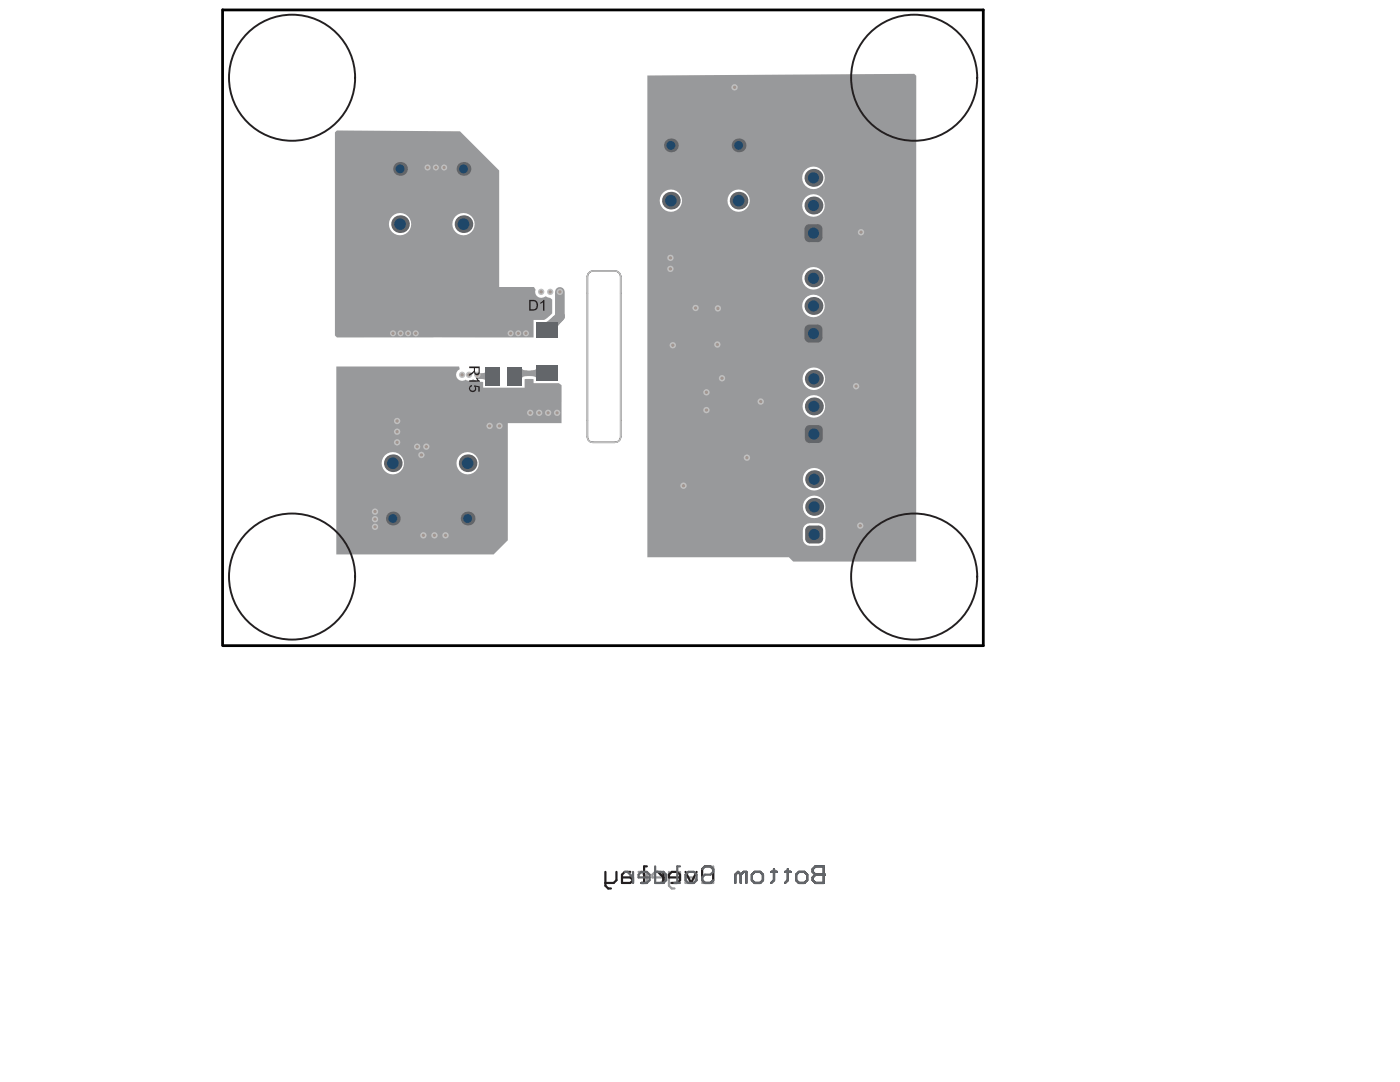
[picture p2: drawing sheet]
<svg xmlns="http://www.w3.org/2000/svg" width="279mm" height="216mm" viewBox="0 0 279 216" stroke-linecap="round" stroke-linejoin="round" font-family="sans-serif">
<path d="M117.4 54.5l.6-.4h.3h4.5a1.1 1.1 0 0 1 1.1 1.1v32a1.1 1.1 0 0 1-1.1 1.1h-4.5a1.1 1.1 0 0 1-1.1-1.1v-32z" fill="none" stroke="#000" stroke-width=".28"/>
<path d="M44.4 1.9v126.9M44.5 2h151.7v126.8h-151.7" fill="none" stroke="#000" stroke-width=".55"/>
<g fill="#98999b">
<path d="M104.1 73.4a.85 .85 0 0 0 1.1 .5v1.1h-.2a.76 .76 0 0 0-.9 .6z"/>
<path d="M95.9 74.5h.2a.76 .76 0 0 0 .9-.5v2.2a.85 .85 0 0 0-1.1-.6z"/>
<path d="M106.4 73.9l2-.1v1.4l-2-.2z"/>
<path d="M105.9 73.9h.2a.76 .76 0 0 0 .9-.5v2.2a.85 .85 0 0 0-1.1-.6z"/>
<path d="M137.7 75l.4-.4 7.1 .1v8.3h-7.3l-.3-.6 .1-.1z"/>
<path d="M137.2 76h1.4l1.9-1.9h5.1l.3 .4-4.6 8.6h-3.7l-.4-.3z"/>
<path d="M108 64.4l.1 .1a3.1 3.1 0 0 0 2.4-1.5l1.9 .8-1.3 1.6-.1 .5 .1 .4z"/>
<path d="M129.5 67.6l.4-.4h4.7l.9-.9h9.1l.3 4.3-.4 .4h-6.5l-.6 .5h-2.2l-1.6-1.7h-4.1z"/>
<path d="M67.1 73.1v37.5h31.4l2.8-2.8v-23.4h10.8v-7.5l-.6-.4h-5v-.8l-1.5-.1-.3 .1v1.6h-8.3v-1.1a2.72 2.72 0 0 1-2-.5 1.15 1.15 0 0 1-1.5 .1 1.21 1.21 0 0 1-1.7-.5 1.21 1.21 0 0 1 .5-1.7l-.1-.5zM76.2 92.4a2.23 2.23 0 0 1 4.4 0 2.23 2.23 0 0 1-4.4 0zM91.1 92.4a2.25 2.25 0 0 1 4.5 0 2.25 2.25 0 0 1-4.5 0z"/>
<path d="M129.2 15.1v96.1h28.2l.9 .9h24.5l.1-97-.4-.4zM160.1 35.5a2.25 2.25 0 0 1 4.5 0 2.25 2.25 0 0 1-4.5 0zM131.7 40a2.23 2.23 0 0 1 4.4 0 2.23 2.23 0 0 1-4.4 0zM145.2 40a2.23 2.23 0 0 1 4.4 0 2.23 2.23 0 0 1-4.4 0zM160.1 41a2.25 2.25 0 0 1 4.5 0 2.25 2.25 0 0 1-4.5 0zM160.1 55.5a2.25 2.25 0 0 1 4.5 0 2.25 2.25 0 0 1-4.5 0zM160.1 61.1a2.25 2.25 0 0 1 4.5 0 2.25 2.25 0 0 1-4.5 0zM160.2 75.6a2.25 2.25 0 0 1 4.5 0 2.25 2.25 0 0 1-4.5 0zM160.2 81.1a2.25 2.25 0 0 1 4.5 0 2.25 2.25 0 0 1-4.5 0zM160.2 95.6a2.25 2.25 0 0 1 4.5 0 2.25 2.25 0 0 1-4.5 0zM160.2 101.1a2.25 2.25 0 0 1 4.5 0 2.25 2.25 0 0 1-4.5 0zM160.6 104.8a3.6 3.6 0 0 1 3.7 0 3.6 3.6 0 0 1 0 3.7 3.6 3.6 0 0 1-3.7 0 3.6 3.6 0 0 1 0-3.7z"/>
<path d="M66.8 26.4v40.5l.4 .4h39.3v-3.5h2.1l1.6-1.3v-2.7l-.4-.4-.9-.3a1.27 1.27 0 0 1-1.6 .1 1.27 1.27 0 0 1-.4-1.5l-.3-.4h-7v-23.3l-7.8-7.8-24.6-.2zM77.6 44.7a2.25 2.25 0 0 1 4.5 0 2.25 2.25 0 0 1-4.5 0zM90.3 44.7a2.23 2.23 0 0 1 4.4 0 2.23 2.23 0 0 1-4.4 0z"/>
</g>
<path d="M117.4 54.6l.7-.5h4.9a1.07 1.07 0 0 1 .9 1.1v32a1.05 1.05 0 0 1-1.1 1.1h-4.7a1.07 1.07 0 0 1-.9-1.1v-32.2z" fill="none" stroke="#c0c0c0" stroke-width=".2"/>
<path d="M111.7 58.2l.1 4.9-2.7 2.7M109.1 74.5l-.3 .3" fill="none" stroke="#98999b" stroke-width="1.9"/>
<path d="M95.3 74.8l.2 .3h2.9M109.1 74.5h-5.8l-.5 .6" fill="none" stroke="#98999b" stroke-width="1.1"/>
<path d="M164.4 172.9v3.3h-1.7l-.5-.6v-.5l.5-.6h1.7" fill="none" stroke="#98999b" stroke-width=".44"/>
<circle cx="164.4" cy="174.5" r=".22" fill="#98999b"/>
<g fill="none" stroke="#98999b" stroke-width=".44">
<path d="M127.4 174h.6l1.1 1.1M129.1 174v2.2M132.4 175.1h-2.2v-.6l.6-.5h1.1l.5 .5v1.1l-.5 .6h-1.1M133.5 174v2.7l.6 .6h.5M135.7 174v1.6l-.5 .6h-1.7M138.5 174h-1.1l-.6 .5v1.7h1.7l.5-.6-.5-.5h-1.7M142.3 172.9v3.3h-2.2M147.9 174.5l.5-.5h.6v2.2M147.9 174.5v1.7M147.9 174.5l-.6-.5-.6 .5v1.7M150.1 174.5l.5-.5h1.1l.6 .5v1.1l-.6 .6h-1.1l-.5-.6zM153.9 174h1.1"/>
<path d="M154.5 173.4v2.2l-.6 .6M156.7 174h1.1M157.2 173.4v2.2l-.5 .6M158.9 174.5l.5-.5h1.1l.6 .5v1.1l-.6 .6h-1.1l-.5-.6zM164.4 172.9h-1.7l-.5 .5v.6l.5 .5h1.7"/>
</g>
<circle cx="141" cy="78.3" r=".63" fill="#c0c0c0"/>
<circle cx="141" cy="78.3" r=".33" fill="#a6968d"/>
<circle cx="136.4" cy="96.9" r=".63" fill="#c0c0c0"/>
<circle cx="136.4" cy="96.9" r=".33" fill="#a6968d"/>
<circle cx="144.1" cy="75.5" r=".63" fill="#c0c0c0"/>
<circle cx="144.1" cy="75.5" r=".33" fill="#a6968d"/>
<circle cx="151.8" cy="80.1" r=".63" fill="#c0c0c0"/>
<circle cx="151.8" cy="80.1" r=".33" fill="#a6968d"/>
<circle cx="146.6" cy="17.4" r=".63" fill="#c0c0c0"/>
<circle cx="146.6" cy="17.4" r=".33" fill="#a6968d"/>
<circle cx="143.3" cy="61.5" r=".63" fill="#c0c0c0"/>
<circle cx="143.3" cy="61.5" r=".33" fill="#a6968d"/>
<circle cx="138.8" cy="61.5" r=".63" fill="#c0c0c0"/>
<circle cx="138.8" cy="61.5" r=".33" fill="#a6968d"/>
<circle cx="141" cy="81.8" r=".63" fill="#c0c0c0"/>
<circle cx="141" cy="81.8" r=".33" fill="#a6968d"/>
<circle cx="133.8" cy="53.6" r=".63" fill="#c0c0c0"/>
<circle cx="133.8" cy="53.6" r=".33" fill="#a6968d"/>
<circle cx="133.8" cy="51.4" r=".63" fill="#c0c0c0"/>
<circle cx="133.8" cy="51.4" r=".33" fill="#a6968d"/>
<circle cx="134.3" cy="68.9" r=".63" fill="#c0c0c0"/>
<circle cx="134.3" cy="68.9" r=".33" fill="#a6968d"/>
<circle cx="171.8" cy="46.3" r=".63" fill="#c0c0c0"/>
<circle cx="171.8" cy="46.3" r=".33" fill="#a6968d"/>
<circle cx="143.2" cy="68.7" r=".63" fill="#c0c0c0"/>
<circle cx="143.2" cy="68.7" r=".33" fill="#a6968d"/>
<circle cx="149.1" cy="91.3" r=".63" fill="#c0c0c0"/>
<circle cx="149.1" cy="91.3" r=".33" fill="#a6968d"/>
<circle cx="171.7" cy="104.9" r=".63" fill="#c0c0c0"/>
<circle cx="171.7" cy="104.9" r=".33" fill="#a6968d"/>
<circle cx="170.9" cy="77.1" r=".63" fill="#c0c0c0"/>
<circle cx="170.9" cy="77.1" r=".33" fill="#a6968d"/>
<circle cx="95.3" cy="74.8" r=".63" fill="#c0c0c0"/>
<circle cx="95.3" cy="74.8" r=".33" fill="#a6968d"/>
<circle cx="93.6" cy="74.8" r=".63" fill="#c0c0c0"/>
<circle cx="93.6" cy="74.8" r=".33" fill="#a6968d"/>
<circle cx="92.2" cy="74.8" r=".63" fill="#c0c0c0"/>
<circle cx="92.2" cy="74.8" r=".33" fill="#a6968d"/>
<circle cx="74.8" cy="105.1" r=".63" fill="#c0c0c0"/>
<circle cx="74.8" cy="105.1" r=".33" fill="#a6968d"/>
<circle cx="74.8" cy="103.6" r=".63" fill="#c0c0c0"/>
<circle cx="74.8" cy="103.6" r=".33" fill="#a6968d"/>
<circle cx="109.8" cy="58.2" r=".63" fill="#c0c0c0"/>
<circle cx="109.8" cy="58.2" r=".33" fill="#a6968d"/>
<circle cx="111.7" cy="58.2" r=".63" fill="#c0c0c0"/>
<circle cx="111.7" cy="58.2" r=".33" fill="#a6968d"/>
<circle cx="79.3" cy="86.1" r=".63" fill="#c0c0c0"/>
<circle cx="79.3" cy="86.1" r=".33" fill="#a6968d"/>
<circle cx="84.1" cy="90.8" r=".63" fill="#c0c0c0"/>
<circle cx="84.1" cy="90.8" r=".33" fill="#a6968d"/>
<circle cx="83.3" cy="89.1" r=".63" fill="#c0c0c0"/>
<circle cx="83.3" cy="89.1" r=".33" fill="#a6968d"/>
<circle cx="88.6" cy="33.4" r=".61" fill="#c0c0c0"/>
<circle cx="88.6" cy="33.4" r=".33" fill="#a6968d"/>
<circle cx="85.3" cy="33.4" r=".61" fill="#c0c0c0"/>
<circle cx="85.3" cy="33.4" r=".33" fill="#a6968d"/>
<circle cx="108" cy="58.2" r=".63" fill="#c0c0c0"/>
<circle cx="108" cy="58.2" r=".33" fill="#a6968d"/>
<circle cx="105" cy="66.5" r=".61" fill="#c0c0c0"/>
<circle cx="105" cy="66.5" r=".33" fill="#a6968d"/>
<circle cx="103.4" cy="66.5" r=".61" fill="#c0c0c0"/>
<circle cx="103.4" cy="66.5" r=".33" fill="#a6968d"/>
<circle cx="101.9" cy="66.5" r=".61" fill="#c0c0c0"/>
<circle cx="101.9" cy="66.5" r=".33" fill="#a6968d"/>
<circle cx="78.4" cy="66.5" r=".61" fill="#c0c0c0"/>
<circle cx="78.4" cy="66.5" r=".33" fill="#a6968d"/>
<circle cx="99.7" cy="85" r=".63" fill="#c0c0c0"/>
<circle cx="99.7" cy="85" r=".33" fill="#a6968d"/>
<circle cx="97.7" cy="85" r=".63" fill="#c0c0c0"/>
<circle cx="97.7" cy="85" r=".33" fill="#a6968d"/>
<circle cx="85.1" cy="89.1" r=".63" fill="#c0c0c0"/>
<circle cx="85.1" cy="89.1" r=".33" fill="#a6968d"/>
<circle cx="105.8" cy="82.4" r=".63" fill="#c0c0c0"/>
<circle cx="105.8" cy="82.4" r=".33" fill="#a6968d"/>
<circle cx="107.6" cy="82.4" r=".63" fill="#c0c0c0"/>
<circle cx="107.6" cy="82.4" r=".33" fill="#a6968d"/>
<circle cx="109.4" cy="82.4" r=".63" fill="#c0c0c0"/>
<circle cx="109.4" cy="82.4" r=".33" fill="#a6968d"/>
<circle cx="111.2" cy="82.4" r=".63" fill="#c0c0c0"/>
<circle cx="111.2" cy="82.4" r=".33" fill="#a6968d"/>
<circle cx="79.3" cy="84" r=".63" fill="#c0c0c0"/>
<circle cx="79.3" cy="84" r=".33" fill="#a6968d"/>
<circle cx="74.8" cy="102.1" r=".63" fill="#c0c0c0"/>
<circle cx="74.8" cy="102.1" r=".33" fill="#a6968d"/>
<circle cx="88.9" cy="106.8" r=".63" fill="#c0c0c0"/>
<circle cx="88.9" cy="106.8" r=".33" fill="#a6968d"/>
<circle cx="84.5" cy="106.8" r=".63" fill="#c0c0c0"/>
<circle cx="84.5" cy="106.8" r=".33" fill="#a6968d"/>
<circle cx="86.7" cy="106.8" r=".63" fill="#c0c0c0"/>
<circle cx="86.7" cy="106.8" r=".33" fill="#a6968d"/>
<circle cx="87" cy="33.4" r=".61" fill="#c0c0c0"/>
<circle cx="87" cy="33.4" r=".33" fill="#a6968d"/>
<circle cx="79.9" cy="66.5" r=".61" fill="#c0c0c0"/>
<circle cx="79.9" cy="66.5" r=".33" fill="#a6968d"/>
<circle cx="81.5" cy="66.5" r=".61" fill="#c0c0c0"/>
<circle cx="81.5" cy="66.5" r=".33" fill="#a6968d"/>
<circle cx="83" cy="66.5" r=".61" fill="#c0c0c0"/>
<circle cx="83" cy="66.5" r=".33" fill="#a6968d"/>
<circle cx="79.3" cy="88.3" r=".63" fill="#c0c0c0"/>
<circle cx="79.3" cy="88.3" r=".33" fill="#a6968d"/>
<circle cx="78.4" cy="103.5" r="1.27" fill="#c0c0c0"/>
<circle cx="78.4" cy="103.5" r=".88" fill="#1f4769"/>
<circle cx="93.3" cy="92.4" r="1.65" fill="#c0c0c0"/>
<circle cx="93.3" cy="92.4" r="1.16" fill="#1f4769"/>
<circle cx="78.4" cy="92.4" r="1.65" fill="#c0c0c0"/>
<circle cx="78.4" cy="92.4" r="1.16" fill="#1f4769"/>
<circle cx="147.4" cy="40" r="1.65" fill="#c0c0c0"/>
<circle cx="147.4" cy="40" r="1.16" fill="#1f4769"/>
<circle cx="147.4" cy="29" r="1.27" fill="#c0c0c0"/>
<circle cx="147.4" cy="29" r=".88" fill="#1f4769"/>
<circle cx="133.9" cy="40" r="1.65" fill="#c0c0c0"/>
<circle cx="133.9" cy="40" r="1.16" fill="#1f4769"/>
<circle cx="133.9" cy="29" r="1.27" fill="#c0c0c0"/>
<circle cx="133.9" cy="29" r=".88" fill="#1f4769"/>
<circle cx="93.3" cy="103.5" r="1.27" fill="#c0c0c0"/>
<circle cx="93.3" cy="103.5" r=".88" fill="#1f4769"/>
<circle cx="79.8" cy="44.7" r="1.65" fill="#c0c0c0"/>
<circle cx="79.8" cy="44.7" r="1.16" fill="#1f4769"/>
<circle cx="92.5" cy="33.7" r="1.27" fill="#c0c0c0"/>
<circle cx="92.5" cy="33.7" r=".88" fill="#1f4769"/>
<circle cx="79.8" cy="33.7" r="1.27" fill="#c0c0c0"/>
<circle cx="79.8" cy="33.7" r=".88" fill="#1f4769"/>
<circle cx="162.5" cy="101.1" r="1.68" fill="#c0c0c0"/>
<circle cx="162.5" cy="101.1" r="1.11" fill="#1f4769"/>
<circle cx="162.3" cy="61.1" r="1.68" fill="#c0c0c0"/>
<circle cx="162.3" cy="61.1" r="1.11" fill="#1f4769"/>
<circle cx="162.5" cy="95.6" r="1.68" fill="#c0c0c0"/>
<circle cx="162.5" cy="95.6" r="1.11" fill="#1f4769"/>
<circle cx="162.4" cy="81.1" r="1.68" fill="#c0c0c0"/>
<circle cx="162.4" cy="81.1" r="1.11" fill="#1f4769"/>
<circle cx="162.4" cy="75.6" r="1.68" fill="#c0c0c0"/>
<circle cx="162.4" cy="75.6" r="1.11" fill="#1f4769"/>
<path d="M160.7 65.7l.8-.8h1.7l.8 .8v1.7l-.8 .8h-1.7l-.8-.8z" fill-rule="evenodd" fill="#c0c0c0"/>
<g fill="#c0c0c0">
<path d="M160.7 65.7h.8zM160.9 65.1l.6-.2v.8h-.8z"/>
<path d="M161.5 67.4v.8zM160.7 67.4h.8v.8a.84 .84 0 0 1-.8-.8z"/>
<path d="M163.2 67.4h.8zM163.2 67.4h.8a.84 .84 0 0 1-.8 .8z"/>
<path d="M163.2 64.9v.8zM163.2 64.9a.84 .84 0 0 1 .8 .8h-.8z"/>
</g>
<circle cx="162.3" cy="66.6" r="1.11" fill="#1f4769"/>
<circle cx="162.3" cy="55.5" r="1.68" fill="#c0c0c0"/>
<circle cx="162.3" cy="55.5" r="1.11" fill="#1f4769"/>
<path d="M160.7 45.7l.8-.9h1.7l.8 .9v1.7l-.8 .8h-1.7l-.8-.8z" fill-rule="evenodd" fill="#c0c0c0"/>
<g fill="#c0c0c0">
<path d="M160.7 45.7h.8zM160.9 45.1l.6-.3v.9h-.8z"/>
<path d="M161.5 47.4v.8zM160.7 47.4h.8v.8a.84 .84 0 0 1-.8-.8z"/>
<path d="M163.2 47.4h.8zM163.2 47.4h.8a.84 .84 0 0 1-.8 .8z"/>
<path d="M163.2 44.8v.9zM163.2 44.8a.84 .84 0 0 1 .8 .9h-.8z"/>
</g>
<circle cx="162.3" cy="46.5" r="1.11" fill="#1f4769"/>
<circle cx="162.3" cy="41" r="1.68" fill="#c0c0c0"/>
<circle cx="162.3" cy="41" r="1.11" fill="#1f4769"/>
<circle cx="92.5" cy="44.7" r="1.65" fill="#c0c0c0"/>
<circle cx="92.5" cy="44.7" r="1.16" fill="#1f4769"/>
<path d="M160.7 85.8l.9-.9h1.7l.8 .9v1.7l-.8 .8h-1.7l-.9-.8z" fill-rule="evenodd" fill="#c0c0c0"/>
<g fill="#c0c0c0">
<path d="M160.7 85.8h.9zM161 85.2l.6-.3v.9h-.9z"/>
<path d="M161.6 87.5v.8zM160.7 87.5h.9v.8a.84 .84 0 0 1-.9-.8z"/>
<path d="M163.3 87.5h.8zM163.3 87.5h.8a.84 .84 0 0 1-.8 .8z"/>
<path d="M163.3 84.9v.9zM163.3 84.9a.84 .84 0 0 1 .8 .9h-.8z"/>
</g>
<circle cx="162.4" cy="86.6" r="1.11" fill="#1f4769"/>
<path d="M160.8 105.8l.8-.8h1.7l.9 .8v1.7l-.9 .8h-1.7l-.8-.8z" fill-rule="evenodd" fill="#c0c0c0"/>
<g fill="#c0c0c0">
<path d="M160.8 105.8h.8zM161 105.2l.6-.2v.8h-.8z"/>
<path d="M161.6 107.5v.8zM160.8 107.5h.8v.8a.84 .84 0 0 1-.8-.8z"/>
<path d="M163.3 107.5h.9zM163.3 107.5h.9a.84 .84 0 0 1-.9 .8z"/>
<path d="M163.3 105v.8zM163.3 105a.84 .84 0 0 1 .9 .8h-.9z"/>
</g>
<circle cx="162.5" cy="106.7" r="1.11" fill="#1f4769"/>
<circle cx="162.3" cy="35.5" r="1.68" fill="#c0c0c0"/>
<circle cx="162.3" cy="35.5" r="1.11" fill="#1f4769"/>
<g fill="#98999b">
<path d="M101.4 73.3h2.8v3.5h-2.8z" fill-rule="evenodd"/>
<path d="M97 73.3h2.7v3.5h-2.7z" fill-rule="evenodd"/>
<path d="M107 73.1h4.2v2.8h-4.2z" fill-rule="evenodd"/>
<path d="M107 64.4h4.2v2.8h-4.2z" fill-rule="evenodd"/>
</g>
<path d="M117.4 54.6l.7-.5h4.9a1.07 1.07 0 0 1 .9 1.1v32a1.05 1.05 0 0 1-1.1 1.1h-4.7a1.07 1.07 0 0 1-.9-1.1v-32.2z" fill="none" stroke="#c0c0c0" stroke-width=".2"/>
<g fill="#231f20">
<path d="M93.6 75.9h1.7l-.3-.5h.2l.6 .8h-2.2z"/>
<path d="M93.7 77.1l.4-.3h.1v.3a.48 .48 0 0 0-.3 .6 .48 .48 0 0 0 .5 .3 .48 .48 0 0 0 .4-.5l-.2-.6 1.1 .2v1h-.2v-.8l-.6-.1 .1 .1a.7 .7 0 0 1-.8 .9 .7 .7 0 0 1-.5-1z"/>
<path d="M107.8 60.4l.8-.6v2.2h-.2v-1.7l-.5 .3z"/>
<path d="M94.8 73.5v.6a.42 .42 0 0 0 .6 .4l.1-.2v-.8zM93.6 73.1h2.1v1a.59 .59 0 0 1-.5 .7 .59 .59 0 0 1-.6-.6l-.3 .4-.7 .4v-.3l1-.7v-.5h-1z"/>
<path d="M105.9 60.1v1.6h.5a.86 .86 0 0 0 .7-.6 .86 .86 0 0 0-.3-.9zM105.6 59.8h.8a1.08 1.08 0 0 1 1 1.1 1.08 1.08 0 0 1-1 1.1h-.8z"/>
</g>
<path d="M164.4 172.9v3.3h-1.7l-.5-.6v-.5l.5-.6h1.7" fill="none" stroke="#231f20" stroke-width=".44"/>
<circle cx="164.4" cy="174.5" r=".22" fill="#231f20"/>
<g fill="none" stroke="#231f20" stroke-width=".44">
<path d="M120.8 174v2.7l.6 .6h.5M123 174v1.6l-.5 .6h-1.7M125.8 174h-1.1l-.6 .5v1.7h1.7l.5-.6-.5-.5h-1.7M128 176.2h1.1M129.1 172.9h-.6v3.3M130.8 174h.5l1.1 1.1M132.4 174v2.2M135.7 175.1h-2.2v-.6l.6-.5h1.1l.5 .5v1.1l-.5 .6h-1.1M136.8 174l1.1 2.2 1.1-2.2M140.1 173.4l.6-.5h1.1l.5 .5v2.2l-.5 .6h-1.1l-.6-.6zM147.9 174.5l.5-.5h.6v2.2M147.9 174.5v1.7"/>
<path d="M147.9 174.5l-.6-.5-.6 .5v1.7M150.1 174.5l.5-.5h1.1l.6 .5v1.1l-.6 .6h-1.1l-.5-.6zM153.9 174h1.1M154.5 173.4v2.2l-.6 .6M156.7 174h1.1M157.2 173.4v2.2l-.5 .6M158.9 174.5l.5-.5h1.1l.6 .5v1.1l-.6 .6h-1.1l-.5-.6zM164.4 172.9h-1.7l-.5 .5v.6l.5 .5h1.7"/>
</g>
<g fill="none" stroke="#231f20" stroke-width=".39">
<circle cx="58.3" cy="15.5" r="12.6"/>
<circle cx="182.4" cy="15.5" r="12.6"/>
<circle cx="58.3" cy="115" r="12.6"/>
<circle cx="182.4" cy="115" r="12.6"/>
</g>
<path d="M117.4 54.6l.7-.5h4.9a1.07 1.07 0 0 1 .9 1.1v32a1.05 1.05 0 0 1-1.1 1.1h-4.7a1.07 1.07 0 0 1-.9-1.1v-32.2z" fill="none" stroke="#c0c0c0" stroke-width=".2"/>
<path d="M164.4 172.9v3.3h-1.7l-.5-.6v-.5l.5-.6h1.7" fill="none" stroke="#63666a" stroke-width=".44"/>
<circle cx="164.4" cy="174.5" r=".22" fill="#63666a"/>
<g fill="none" stroke="#63666a" stroke-width=".44">
<path d="M124.7 174h.5l1.1 1.1M126.3 174v2.2M129.6 175.1h-2.2v-.6l.6-.5h1.1l.5 .5v1.1l-.5 .6h-1.1M130.8 172.9v3.3h1.6l.6-.6v-1.1l-.6-.5h-1.6M134.6 176.2h1.1M135.7 172.9h-.5v3.3M136.8 174.5l.6-.5h1.1l.5 .5v1.1l-.5 .6h-1.1l-.6-.6zM140.1 173.4l.6-.5h1.1l.5 .5v.6l-.5 .5h-1.1l-.6 .6v.5l.6 .6h1.1l.5-.6M147.9 174.5l.5-.5h.6v2.2M147.9 174.5v1.7M147.9 174.5l-.6-.5-.6 .5v1.7M150.1 174.5l.5-.5h1.1l.6 .5v1.1l-.6 .6h-1.1l-.5-.6z"/>
<path d="M153.9 174h1.1M154.5 173.4v2.2l-.6 .6M156.7 174h1.1M157.2 173.4v2.2l-.5 .6M158.9 174.5l.5-.5h1.1l.6 .5v1.1l-.6 .6h-1.1l-.5-.6zM164.4 172.9h-1.7l-.5 .5v.6l.5 .5h1.7"/>
</g>
<circle cx="78.4" cy="103.5" r="1.38" fill="#63666a"/>
<circle cx="78.4" cy="103.5" r=".88" fill="#1f4769"/>
<circle cx="93.3" cy="92.4" r="1.76" fill="#63666a"/>
<circle cx="93.3" cy="92.4" r="1.16" fill="#1f4769"/>
<circle cx="78.4" cy="92.4" r="1.76" fill="#63666a"/>
<circle cx="78.4" cy="92.4" r="1.16" fill="#1f4769"/>
<circle cx="147.4" cy="40" r="1.76" fill="#63666a"/>
<circle cx="147.4" cy="40" r="1.16" fill="#1f4769"/>
<circle cx="147.4" cy="29" r="1.38" fill="#63666a"/>
<circle cx="147.4" cy="29" r=".88" fill="#1f4769"/>
<circle cx="133.9" cy="40" r="1.76" fill="#63666a"/>
<circle cx="133.9" cy="40" r="1.16" fill="#1f4769"/>
<circle cx="133.9" cy="29" r="1.38" fill="#63666a"/>
<circle cx="133.9" cy="29" r=".88" fill="#1f4769"/>
<circle cx="93.3" cy="103.5" r="1.38" fill="#63666a"/>
<circle cx="93.3" cy="103.5" r=".88" fill="#1f4769"/>
<circle cx="79.8" cy="44.7" r="1.76" fill="#63666a"/>
<circle cx="79.8" cy="44.7" r="1.16" fill="#1f4769"/>
<circle cx="92.5" cy="33.7" r="1.38" fill="#63666a"/>
<circle cx="92.5" cy="33.7" r=".88" fill="#1f4769"/>
<circle cx="79.8" cy="33.7" r="1.38" fill="#63666a"/>
<circle cx="79.8" cy="33.7" r=".88" fill="#1f4769"/>
<circle cx="162.5" cy="101.1" r="1.79" fill="#63666a"/>
<circle cx="162.5" cy="101.1" r="1.11" fill="#1f4769"/>
<circle cx="162.3" cy="61.1" r="1.79" fill="#63666a"/>
<circle cx="162.3" cy="61.1" r="1.11" fill="#1f4769"/>
<circle cx="162.5" cy="95.6" r="1.79" fill="#63666a"/>
<circle cx="162.5" cy="95.6" r="1.11" fill="#1f4769"/>
<circle cx="162.4" cy="81.1" r="1.79" fill="#63666a"/>
<circle cx="162.4" cy="81.1" r="1.11" fill="#1f4769"/>
<circle cx="162.4" cy="75.6" r="1.79" fill="#63666a"/>
<circle cx="162.4" cy="75.6" r="1.11" fill="#1f4769"/>
<path d="M160.6 65.7l.9-.9h1.7l.9 .9v1.7l-.9 1h-1.7l-.9-1z" fill-rule="evenodd" fill="#63666a"/>
<g fill="#63666a">
<path d="M160.6 65.7h.9zM160.8 65.1l.7-.3v.9h-.9z"/>
<path d="M161.5 67.4v1zM160.6 67.4h.9v1a.95 .95 0 0 1-.9-1z"/>
<path d="M163.2 67.4h.9zM163.2 67.4h.9a.95 .95 0 0 1-.9 1z"/>
<path d="M163.2 64.8v.9zM163.2 64.8a.95 .95 0 0 1 .9 .9h-.9z"/>
</g>
<circle cx="162.3" cy="66.6" r="1.11" fill="#1f4769"/>
<circle cx="162.3" cy="55.5" r="1.79" fill="#63666a"/>
<circle cx="162.3" cy="55.5" r="1.11" fill="#1f4769"/>
<path d="M160.6 45.7l.9-1h1.7l.9 1v1.7l-.9 .9h-1.7l-.9-.9z" fill-rule="evenodd" fill="#63666a"/>
<g fill="#63666a">
<path d="M160.6 45.7h.9zM160.8 45l.7-.3v1h-.9z"/>
<path d="M161.5 47.4v.9zM160.6 47.4h.9v.9a.95 .95 0 0 1-.9-.9z"/>
<path d="M163.2 47.4h.9zM163.2 47.4h.9a.95 .95 0 0 1-.9 .9z"/>
<path d="M163.2 44.7v1zM163.2 44.7a.95 .95 0 0 1 .9 1h-.9z"/>
</g>
<circle cx="162.3" cy="46.5" r="1.11" fill="#1f4769"/>
<circle cx="162.3" cy="41" r="1.79" fill="#63666a"/>
<circle cx="162.3" cy="41" r="1.11" fill="#1f4769"/>
<circle cx="92.5" cy="44.7" r="1.76" fill="#63666a"/>
<circle cx="92.5" cy="44.7" r="1.16" fill="#1f4769"/>
<path d="M160.6 85.8l1-1h1.7l.9 1v1.7l-.9 .9h-1.7l-1-.9z" fill-rule="evenodd" fill="#63666a"/>
<g fill="#63666a">
<path d="M160.6 85.8h1zM160.9 85.1l.7-.3v1h-1z"/>
<path d="M161.6 87.5v.9zM160.6 87.5h1v.9a.95 .95 0 0 1-1-.9z"/>
<path d="M163.3 87.5h.9zM163.3 87.5h.9a.95 .95 0 0 1-.9 .9z"/>
<path d="M163.3 84.8v1zM163.3 84.8a.95 .95 0 0 1 .9 1h-.9z"/>
</g>
<circle cx="162.4" cy="86.6" r="1.11" fill="#1f4769"/>
<path d="M160.7 105.8l.9-.9h1.7l1 .9v1.7l-1 .9h-1.7l-.9-.9z" fill-rule="evenodd" fill="#63666a"/>
<g fill="#63666a">
<path d="M160.7 105.8h.9zM161 105.1l.6-.2v.9h-.9z"/>
<path d="M161.6 107.5v.9zM160.7 107.5h.9v.9a.95 .95 0 0 1-.9-.9z"/>
<path d="M163.3 107.5h1zM163.3 107.5h1a.95 .95 0 0 1-1 .9z"/>
<path d="M163.3 104.9v.9zM163.3 104.9a.95 .95 0 0 1 1 .9h-1z"/>
</g>
<circle cx="162.5" cy="106.7" r="1.11" fill="#1f4769"/>
<circle cx="162.3" cy="35.5" r="1.79" fill="#63666a"/>
<circle cx="162.3" cy="35.5" r="1.11" fill="#1f4769"/>
<g fill="#63666a">
<path d="M101.3 73.2h3v3.7h-3z" fill-rule="evenodd"/>
<path d="M96.9 73.2h2.9v3.7h-2.9z" fill-rule="evenodd"/>
<path d="M106.9 73h4.4v3h-4.4z" fill-rule="evenodd"/>
<path d="M106.9 64.3h4.4v3h-4.4z" fill-rule="evenodd"/>
</g>
</svg>
